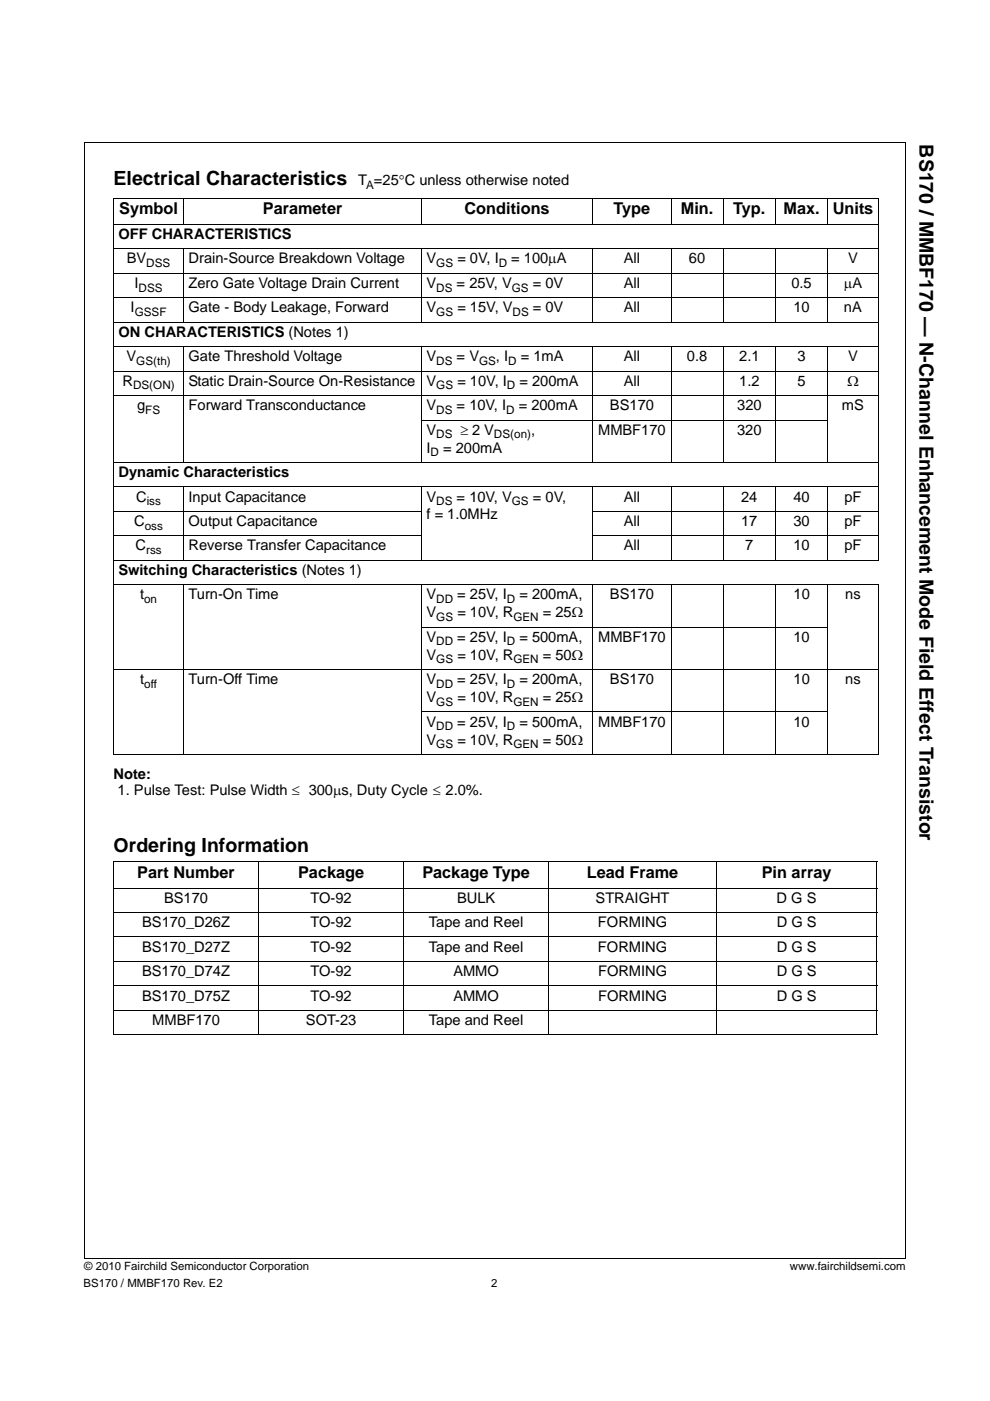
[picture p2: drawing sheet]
<svg xmlns="http://www.w3.org/2000/svg" width="210mm" height="297mm" viewBox="0 0 210 297" stroke-linecap="round" stroke-linejoin="round" font-family="sans-serif">
<defs><g id="words">
<g font-size="4.1">
<text x="195.1" y="30.6" transform="rotate(90 195.1 30.6)">BS170 / MMBF170 — N-Channel Enhancement Mode Field Effect Transistor</text>
<text x="24.1" y="39.3">Electrical Characteristics</text>
<text x="24.1" y="180.7">Ordering Information</text>
</g>
<g font-size="3.5">
<text x="25.3" y="45.4">Symbol</text>
<text x="55.7" y="45.4">Parameter</text>
<text x="98.5" y="45.4">Conditions</text>
<text x="130.1" y="45.4">Type</text>
<text x="144.4" y="45.4">Min.</text>
<text x="155.5" y="45.4">Typ.</text>
<text x="166.2" y="45.4">Max.</text>
<text x="176.6" y="45.4">Units</text>
<text x="29.1" y="186.1">Part Number</text>
<text x="63.2" y="186.1">Package</text>
<text x="89.6" y="186.1">Package Type</text>
<text x="124.5" y="186.1">Lead Frame</text>
<text x="161.6" y="186.1">Pin array</text>
</g>
<g font-size="3.1">
<text x="75.9" y="39.3">T =25°C unless otherwise noted</text>
<text x="25.1" y="50.7">OFF CHARACTERISTICS</text>
<text x="26.9" y="55.9">BV</text>
<text x="40" y="55.9">Drain-Source Breakdown Voltage</text>
<text x="90.5" y="55.9">V</text>
<text x="97" y="55.9">= 0V, I</text>
<text x="108.4" y="55.9">= 100μA</text>
<text x="132.3" y="55.9">All</text>
<text x="146.1" y="55.9">60</text>
<text x="179.9" y="55.9">V</text>
<text x="28.5" y="61">I</text>
<text x="40" y="61">Zero Gate Voltage Drain Current</text>
<text x="90.5" y="61">V</text>
<text x="96.9" y="61">= 25V, V</text>
<text x="113" y="61">= 0V</text>
<text x="132.3" y="61">All</text>
<text x="167.9" y="61">0.5</text>
<text x="179" y="61">μA</text>
<text x="25.1" y="71.4">ON CHARACTERISTICS (Notes 1)</text>
<text x="27.7" y="66.2">I</text>
<text x="40" y="66.2">Gate - Body Leakage, Forward</text>
<text x="90.5" y="66.2">V</text>
<text x="97" y="66.2">= 15V, V</text>
<text x="113" y="66.2">= 0V</text>
<text x="132.3" y="66.2">All</text>
<text x="168.3" y="66.2">10</text>
<text x="179" y="66.2">nA</text>
<text x="26.8" y="76.6">V</text>
<text x="40" y="76.6">Gate Threshold Voltage</text>
<text x="90.5" y="76.6">V</text>
<text x="96.9" y="76.6">= V</text>
<text x="105.2" y="76.6">, I</text>
<text x="110.4" y="76.6">= 1mA</text>
<text x="132.3" y="76.6">All</text>
<text x="145.7" y="76.6">0.8</text>
<text x="156.8" y="76.6">2.1</text>
<text x="169.2" y="76.6">3</text>
<text x="179.9" y="76.6">V</text>
<text x="26" y="81.8">R</text>
<text x="40" y="81.8">Static Drain-Source On-Resistance</text>
<text x="90.5" y="81.8">V</text>
<text x="97" y="81.8">= 10V, I</text>
<text x="110.2" y="81.8">= 200mA</text>
<text x="132.3" y="81.8">All</text>
<text x="156.8" y="81.8">1.2</text>
<text x="169.2" y="81.8">5</text>
<text x="179.7" y="81.8">Ω</text>
<text x="29.1" y="87">g</text>
<text x="40" y="87">Forward Transconductance</text>
<text x="90.5" y="87">V</text>
<text x="96.9" y="87">= 10V, I</text>
<text x="110" y="87">= 200mA</text>
<text x="129.4" y="87">BS170</text>
<text x="156.4" y="87">320</text>
<text x="178.6" y="87">mS</text>
<text x="90.5" y="96">I</text>
<text x="90.5" y="92.2">V</text>
<text x="94" y="96">= 200mA</text>
<text x="97.6" y="92.2">≥ 2 V</text>
<text x="112.6" y="92.2">,</text>
<text x="126.9" y="92.2">MMBF170</text>
<text x="156.3" y="92.2">320</text>
<text x="25.1" y="101.2">Dynamic Characteristics</text>
<text x="28.9" y="106.3">C</text>
<text x="40" y="106.3">Input Capacitance</text>
<text x="90.5" y="106.3">V</text>
<text x="96.9" y="106.3">= 10V, V</text>
<text x="113" y="106.3">= 0V,</text>
<text x="132.3" y="106.3">All</text>
<text x="157.2" y="106.3">24</text>
<text x="168.3" y="106.3">40</text>
<text x="179.1" y="106.3">pF</text>
<text x="28.5" y="111.5">C</text>
<text x="40" y="111.5">Output Capacitance</text>
<text x="90.5" y="110.1">f = 1.0MHz</text>
<text x="132.3" y="111.5">All</text>
<text x="157.2" y="111.5">17</text>
<text x="168.3" y="111.5">30</text>
<text x="179.1" y="111.5">pF</text>
<text x="28.7" y="116.7">C</text>
<text x="40" y="116.7">Reverse Transfer Capacitance</text>
<text x="132.3" y="116.7">All</text>
<text x="158.1" y="116.7">7</text>
<text x="168.3" y="116.7">10</text>
<text x="179.1" y="116.7">pF</text>
<text x="25.1" y="121.9">Switching Characteristics (Notes 1)</text>
<text x="29.7" y="127.1">t</text>
<text x="40" y="127.1">Turn-On Time</text>
<text x="90.5" y="127.1">V</text>
<text x="90.5" y="130.9">V</text>
<text x="97" y="127.1">= 25V, I</text>
<text x="97" y="130.9">= 10V, R</text>
<text x="110.2" y="127.1">= 200mA,</text>
<text x="115.1" y="130.9">= 25Ω</text>
<text x="129.4" y="127.1">BS170</text>
<text x="168.3" y="127.1">10</text>
<text x="179.3" y="127.1">ns</text>
<text x="90.5" y="136.1">V</text>
<text x="97" y="136.1">= 25V, I</text>
<text x="110.2" y="136.1">= 500mA,</text>
<text x="126.9" y="136.1">MMBF170</text>
<text x="168.3" y="136.1">10</text>
<text x="90.5" y="139.9">V</text>
<text x="97" y="139.9">= 10V, R</text>
<text x="115.1" y="139.9">= 50Ω</text>
<text x="29.7" y="145.1">t</text>
<text x="40" y="145.1">Turn-Off Time</text>
<text x="90.5" y="148.9">V</text>
<text x="90.5" y="145.1">V</text>
<text x="97" y="145.1">= 25V, I</text>
<text x="97" y="148.9">= 10V, R</text>
<text x="110.2" y="145.1">= 200mA,</text>
<text x="115.1" y="148.9">= 25Ω</text>
<text x="129.4" y="145.1">BS170</text>
<text x="168.3" y="145.1">10</text>
<text x="179.3" y="145.1">ns</text>
<text x="90.5" y="154.1">V</text>
<text x="97" y="154.1">= 25V, I</text>
<text x="110.2" y="154.1">= 500mA,</text>
<text x="126.9" y="154.1">MMBF170</text>
<text x="168.3" y="154.1">10</text>
<text x="90.5" y="157.9">V</text>
<text x="97" y="157.9">= 10V, R</text>
<text x="115.1" y="157.9">= 50Ω</text>
<text x="24.1" y="165.1">Note:</text>
<text x="25" y="168.6">1. Pulse Test: Pulse Width ≤ 300μs, Duty Cycle ≤ 2.0%.</text>
<text x="34.8" y="191.4">BS170</text>
<text x="65.8" y="191.4">TO-92</text>
<text x="96.9" y="191.4">BULK</text>
<text x="126.3" y="191.4">STRAIGHT</text>
<text x="164.7" y="191.4">D G S</text>
<text x="30.1" y="196.6">BS170_D26Z</text>
<text x="65.8" y="196.6">TO-92</text>
<text x="91" y="196.6">Tape and Reel</text>
<text x="126.8" y="196.6">FORMING</text>
<text x="164.7" y="196.6">D G S</text>
<text x="30.1" y="201.8">BS170_D27Z</text>
<text x="65.8" y="201.8">TO-92</text>
<text x="91" y="201.8">Tape and Reel</text>
<text x="126.8" y="201.8">FORMING</text>
<text x="164.7" y="201.8">D G S</text>
<text x="30.1" y="206.9">BS170_D74Z</text>
<text x="65.8" y="206.9">TO-92</text>
<text x="96.2" y="206.9">AMMO</text>
<text x="126.9" y="206.9">FORMING</text>
<text x="164.7" y="206.9">D G S</text>
<text x="30.1" y="212.1">BS170_D75Z</text>
<text x="65.8" y="212.1">TO-92</text>
<text x="96.2" y="212.1">AMMO</text>
<text x="126.9" y="212.1">FORMING</text>
<text x="164.7" y="212.1">D G S</text>
<text x="32.3" y="217.3">MMBF170</text>
<text x="64.9" y="217.3">SOT-23</text>
<text x="91" y="217.3">Tape and Reel</text>
</g>
<g font-size="2.5">
<text x="77.7" y="40">A</text>
<text x="31" y="56.6">DSS</text>
<text x="92.5" y="56.6">GS</text>
<text x="105.8" y="56.6">D</text>
<text x="29.4" y="61.8">DSS</text>
<text x="92.5" y="61.8">DS</text>
<text x="108.6" y="61.8">GS</text>
<text x="28.6" y="67">GSSF</text>
<text x="92.5" y="67">GS</text>
<text x="108.7" y="67">DS</text>
<text x="28.9" y="77.4">GS(th)</text>
<text x="92.5" y="77.4">DS</text>
<text x="101.6" y="77.4">GS</text>
<text x="107.8" y="77.4">D</text>
<text x="28.2" y="82.6">DS(ON)</text>
<text x="92.5" y="82.6">GS</text>
<text x="107.5" y="82.6">D</text>
<text x="30.8" y="87.8">FS</text>
<text x="92.5" y="87.8">DS</text>
<text x="107.4" y="87.8">D</text>
<text x="92.5" y="92.9">DS</text>
<text x="104.8" y="92.9">DS(on)</text>
<text x="91.3" y="96.8">D</text>
<text x="31.1" y="107.1">iss</text>
<text x="92.5" y="107.1">DS</text>
<text x="108.6" y="107.1">GS</text>
<text x="30.7" y="112.3">oss</text>
<text x="31" y="117.5">rss</text>
<text x="30.6" y="127.9">on</text>
<text x="92.5" y="127.9">DD</text>
<text x="92.5" y="131.7">GS</text>
<text x="107.5" y="127.9">D</text>
<text x="108.9" y="131.7">GEN</text>
<text x="92.5" y="136.8">DD</text>
<text x="107.5" y="136.8">D</text>
<text x="92.5" y="140.7">GS</text>
<text x="108.9" y="140.7">GEN</text>
<text x="30.6" y="145.8">off</text>
<text x="92.5" y="145.8">DD</text>
<text x="92.5" y="149.6">GS</text>
<text x="107.5" y="145.8">D</text>
<text x="108.9" y="149.6">GEN</text>
<text x="92.5" y="154.8">DD</text>
<text x="107.5" y="154.8">D</text>
<text x="92.5" y="158.6">GS</text>
<text x="108.9" y="158.6">GEN</text>
</g>
<g font-size="2.4">
<text x="17.9" y="269.3">© 2010 Fairchild Semiconductor Corporation</text>
<text x="167.5" y="269.3">www.fairchildsemi.com</text>
<text x="17.7" y="272.9">BS170 / MMBF170 Rev. E2</text>
<text x="104.2" y="272.9">2</text>
</g>
</g></defs>
<g fill="none" stroke="#000" stroke-width=".21">
<path d="M17.9 30.3h174.3M17.9 30.2v236.6M192.1 30.3v236.5M24 42h162.4M24 47.6h162.4M24 52.7h162.4M24 57.9h162.4M24.1 42.1v41.7M38.9 42v5.6M38.9 52.7v15.7M89.4 42v5.6M89.4 52.7v15.7"/>
<path d="M125.7 42v5.6M125.7 52.7v15.7M142.3 42v5.6M142.3 52.7v15.7M153.4 42v5.6M153.4 52.7v15.7M164.5 42v5.6M164.5 52.7v15.7M175.6 42v5.6M175.6 52.7v15.7M186.3 42.1v76.6M24 63.1h162.4"/>
<path d="M24 68.3h162.4M24 73.5h162.4M24 78.7h162.4M38.9 73.4v24.7M89.4 73.4v24.7M125.7 73.4v24.7M142.3 73.4v24.7M153.4 73.4v24.7M164.5 73.4v24.7M175.6 73.4v24.7M24 83.9h162.4M24 98h162.4"/>
<path d="M24.1 83.9v14.1M24.1 98.1v20.6M89.3 89h86.3M24 103.2h162.4M24 108.4h65.5M24 113.6h65.5M24 118.8h162.4M24.1 118.9v5M38.9 103.1v15.8M89.4 103.1v15.8M125.6 108.4h60.8M125.6 113.6h60.8"/>
<path d="M125.7 103.1v15.8M142.3 103.1v15.8M153.4 103.1v15.8M164.5 103.1v15.8M175.6 103.1v15.8M24 124h162.4M24.1 124.1v35.7M38.9 123.9v36.1M89.3 132.9h86.3M89.4 123.9v36.1M125.7 123.9v36.1M142.3 123.9v36.1"/>
<path d="M153.4 123.9v36.1M164.5 123.9v36.1M175.6 123.9v36.1M186.3 124.1v35.7M24 141.9h162.4M24 159.9h162.4M89.3 150.9h86.3M24 182.8h162.1M24 188.3h162.1M24 193.5h162.1M24 198.6h162.1M24.1 182.8v36.5"/>
<path d="M54.8 182.6v36.9M85.6 182.6v36.9M116.4 182.6v36.9M152 182.6v36.9M186 182.8v36.5M24 203.8h162.1M24 209h162.1M24 214.2h162.1M24 219.4h162.1M17.8 266.8h174.3"/>
</g>
<use href="#words"/>
</svg>
